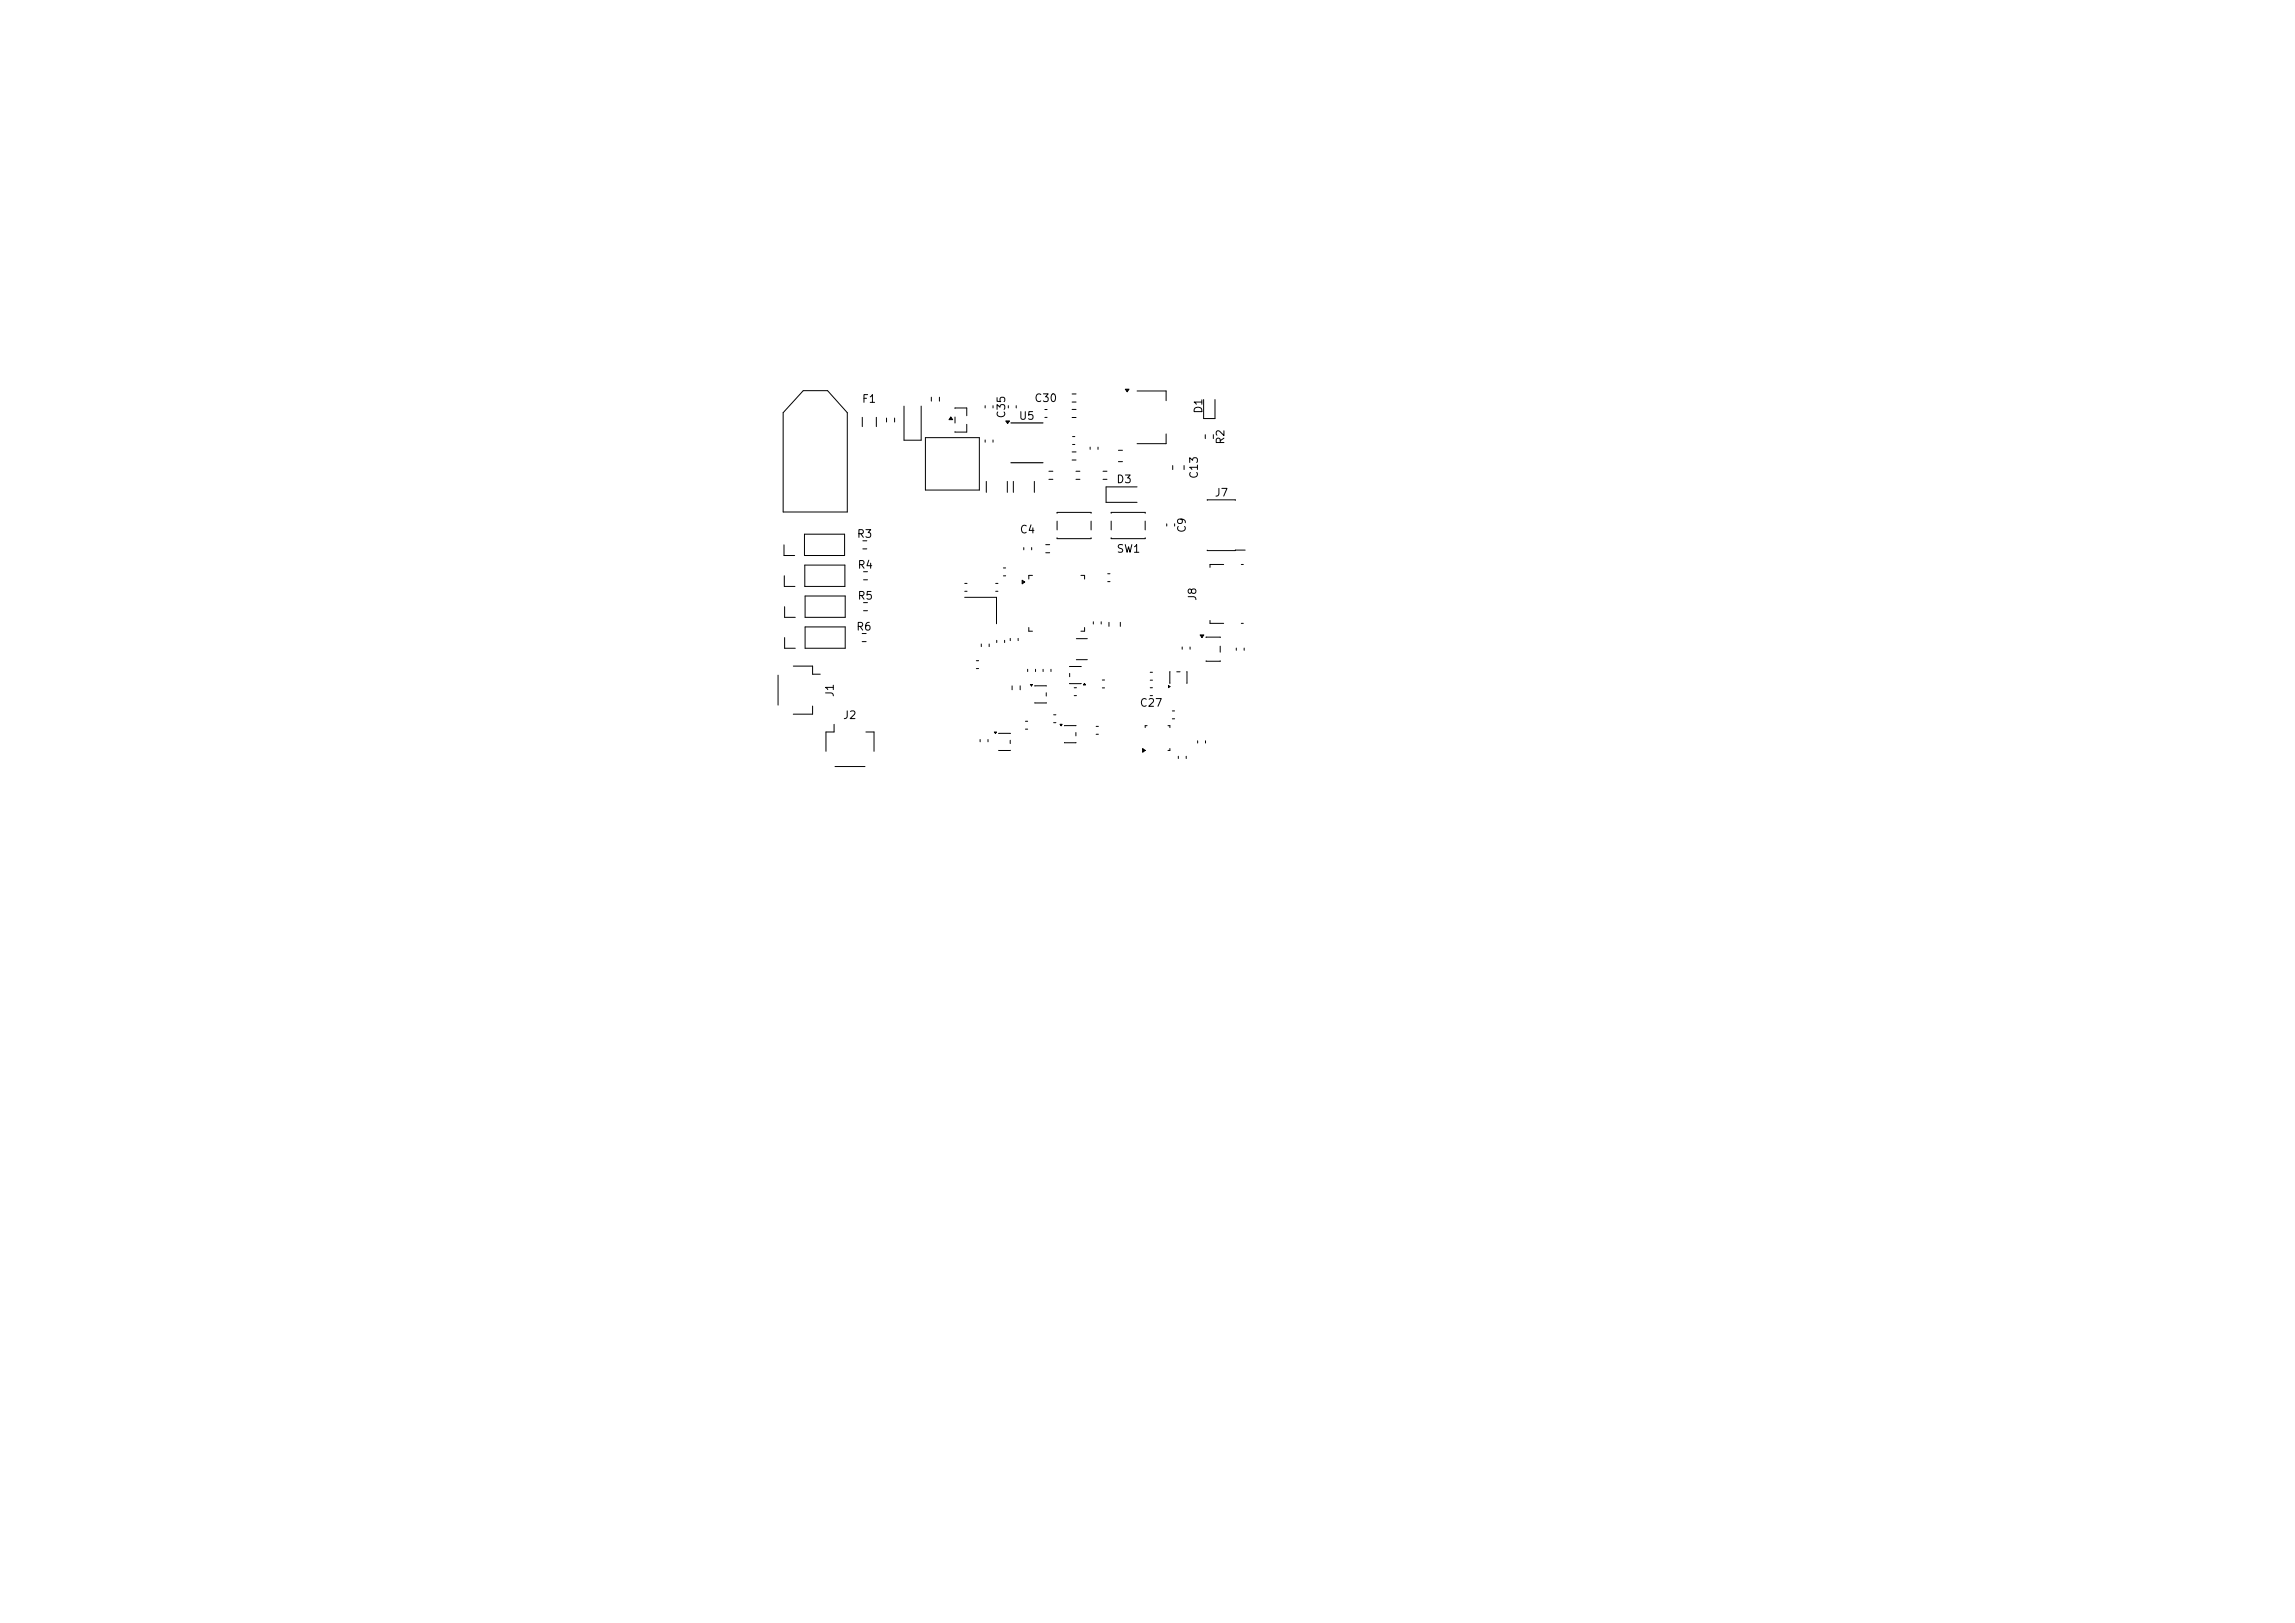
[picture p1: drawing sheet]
<svg xmlns="http://www.w3.org/2000/svg" width="297mm" height="210mm" viewBox="0 0 297 210" stroke-linecap="round" stroke-linejoin="round" font-family="sans-serif">
<defs><g id="words">
<g font-size="1">
<text x="111.5" y="52.4">F1</text>
<text x="133.8" y="52.3">C30</text>
<text x="155.8" y="53.6" transform="rotate(-90 155.8 53.6)">D1</text>
<text x="130.3" y="54.2" transform="rotate(-90 130.3 54.2)">C35</text>
<text x="131.8" y="54.6">U5</text>
<text x="158.7" y="57.6" transform="rotate(-90 158.7 57.6)">R2</text>
<text x="144.4" y="62.8">D3</text>
<text x="155.3" y="62" transform="rotate(-90 155.3 62)">C13</text>
<text x="157.1" y="64.5">J7</text>
<text x="110.8" y="69.8">R3</text>
<text x="131.9" y="69.3">C4</text>
<text x="144.4" y="71.8">SW1</text>
<text x="153.7" y="69" transform="rotate(-90 153.7 69)">C9</text>
<text x="110.9" y="73.8">R4</text>
<text x="110.9" y="77.8">R5</text>
<text x="155.1" y="77.8" transform="rotate(-90 155.1 77.8)">J8</text>
<text x="110.7" y="81.8">R6</text>
<text x="108.1" y="90.3" transform="rotate(-90 108.1 90.3)">J1</text>
<text x="109" y="93.3">J2</text>
<text x="147.4" y="91.7">C27</text>
</g>
</g></defs>
<g fill="none" stroke="#000" stroke-width=".13">
<path d="M103.9 50.6h3.2l2.6 2.8v12.9h-8.4v-12.9zM111.6 54v1.2M113.4 54v1.2M114.7 54.1v.5M115.8 54.1v.5M117 52.6v4.4h2.2v-4.4M119.8 56.6h6.9v6.8h-6.9zM120.5 51.4v.5M121.6 51.4v.5M123.1 54l.2 .3h-.5zM123.6 52.8h1.5v1M123.6 54v.7"/>
<path d="M125.1 54.9v1h-1.5M127.5 52.5v.3M127.5 56.9v.3M128.5 52.5v.3M128.5 56.9v.3M130.2 54.5h.4l-.2 .3zM130.5 52.5v.3M131.5 52.5v.3M135.2 53h.3M135.2 54h.3M138.7 51h.6M138.7 52h.6"/>
<path d="M138.7 53h.6M138.7 54h.6M138.7 58.5h.6M138.7 59.5h.6M138.8 56.5h.3M138.8 57.5h.3M141.1 57.9v.2M142.1 57.9v.2M144.7 58.3h.6M144.7 59.7h.6M145.6 50.4h.5l-.2 .3zM147.1 50.6h3.8v1.3"/>
<path d="M150.9 56.2v1.2h-3.8M155.8 51.7v2.5h1.4v-2.5M156 56.2v.6M157 56.2v.6M101.5 70.5v1.4h1.3M101.5 74.5v1.4h1.4M101.5 78.5v1.4h1.4M104.1 69.1h5.2v2.8h-5.2zM104.1 73.1h5.2v2.8h-5.2zM104.2 77.1h5.2v2.8h-5.2zM111.7 70h.5M111.7 71h.5"/>
<path d="M111.8 74h.5M111.8 75h.5M111.8 78h.5M111.8 79h.5M124.8 77.3h4.2v3.4M124.9 75.5h.2M124.9 76.5h.2M127.6 62.3v1.4M128.9 75.5h.2M128.9 76.5h.2M129.9 73.5h.2M129.9 74.5h.2"/>
<path d="M130.4 62.3v1.4M131.1 62.3v1.4M132.3 75.1l.3 .2-.3 .3zM132.5 70.9v.2M133.5 70.9v.2M133.6 74.5h-.5v.4M133.9 62.3v1.4M135.3 70.5h.5M135.3 71.5h.5M135.7 61h.6M135.7 62h.6M136.8 66.4v-.1h4.4v.1"/>
<path d="M136.8 67.4v1.2M136.8 69.6v.1h4.4v-.1M139.2 61h.6M139.2 62h.6M139.9 74.5h.5v.4M141.2 67.4v1.2M142.7 61h.6M142.7 62h.6M143.4 74.2h.2M143.4 75.3h.2M143.8 69.6v.1h4.4v-.1M143.8 66.4v-.1h4.4v.1"/>
<path d="M143.8 67.4v1.2M147.1 63h-4v2h4M148.2 67.4v1.2M151 67.8v.3M151.8 60.2v.6M152 67.8v.3M153.2 60.2v.6M156.2 64.7h3.7M156.2 71.2h4.9M158.4 73h-1.8v.4M160.6 73h.3M100.7 87.4v3.8"/>
<path d="M101.5 82.5v1.4h1.4M102.7 86.2h2.5v1h1M104.2 81.1h5.2v2.8h-5.2zM105.2 91.4v1h-2.5M107.9 93.7v1h-1v2.5M108.1 99.2h3.8M111.6 82h.5M111.6 83h.5M112.1 94.7h1v2.5M126.4 85.5h.2M126.4 86.5h.2M126.8 95.7v.3"/>
<path d="M127 83.3v.4M127.9 95.7v.3M128 83.3v.4M128.7 94.7h.3l-.2 .2zM129 82.9v.2M129.3 94.9h1.4M129.3 97.1h1.4M130 82.9v.2M130.7 95.8v.4M130.7 82.6v.3M131 88.7v.6M131.8 82.6v.3"/>
<path d="M132 88.7v.6M132.7 93.3h.3M132.7 94.3h.3M133 86.6v.3M133.1 81.2v.5h.5M133.3 88.6h.3l-.1 .2zM133.9 88.8h1.5M133.9 90.9v.1M133.9 91h1.5M134 86.6v.3M135 86.6v.3M135.4 89.6v.5"/>
<path d="M135.4 90.9v.1M136 86.6v.3M136.4 92.5h.2M136.4 93.5h.2M137.2 93.7h.3l-.2 .2zM137.8 93.9h1.4M137.8 96.1h1.4M138.4 86.2h1.5M138.4 86.2v.1M138.4 87.1v.5M138.4 88.4h1.5M139 89h.3"/>
<path d="M139 90h.3M139.2 94.8v.4M139.3 82.6h1.4M139.3 85.4h1.4M139.9 86.2v.1M140.3 88.4l.2 .2h-.3zM140.4 81.2v.5h-.5M141.5 80.5v.2M141.9 94h.2M141.9 95h.2M142.5 80.5v.2M142.7 88h.2"/>
<path d="M142.7 89h.2M143.5 80.5v.5M145 80.5v.5M147.9 96.9l.3 .2-.3 .2zM148.4 93.9h-.2v.3M148.9 87h.2M148.9 88h.2M148.9 89h.2M148.9 90h.2M151.1 93.9h.3v.3M151.2 88.7l.2 .1-.2 .2zM151.4 96.9v.2h-.3"/>
<path d="M151.4 86.9v1.5M151.7 92h.3M151.7 93h.3M152.3 86.9h.4M152.5 97.9v.2M153 83.7v.3M153.5 97.9v.2M153.6 86.9v1.5M154 83.7v.3M155 95.9v.2M155.3 82.2h.5l-.2 .3zM156 95.9v.2"/>
<path d="M156.1 82.5h1.8M156.1 85.5h1.8M156.6 80.3v.4h1.8M157.9 83.6v.8M160 83.9v.2M160.6 80.7h.3M161 83.9v.2"/>
</g>
<path d="M123.1 54l.2 .3h-.5zM130.2 54.5h.4l-.2 .3zM145.6 50.4h.5l-.2 .3zM132.3 75.1l.3 .2-.3 .3zM128.7 94.7h.3l-.2 .2zM133.3 88.6h.3l-.1 .2zM137.2 93.7h.3l-.2 .2zM140.3 88.4l.2 .2h-.3zM147.9 96.9l.3 .2-.3 .2zM151.2 88.7l.2 .1-.2 .2zM155.3 82.2h.5l-.2 .3z" fill="#000"/>
<path d="M130.8 54.7h4.2M130.8 59.9h4.2" fill="none" stroke="#000" stroke-width=".15"/>
<use href="#words"/>
</svg>
